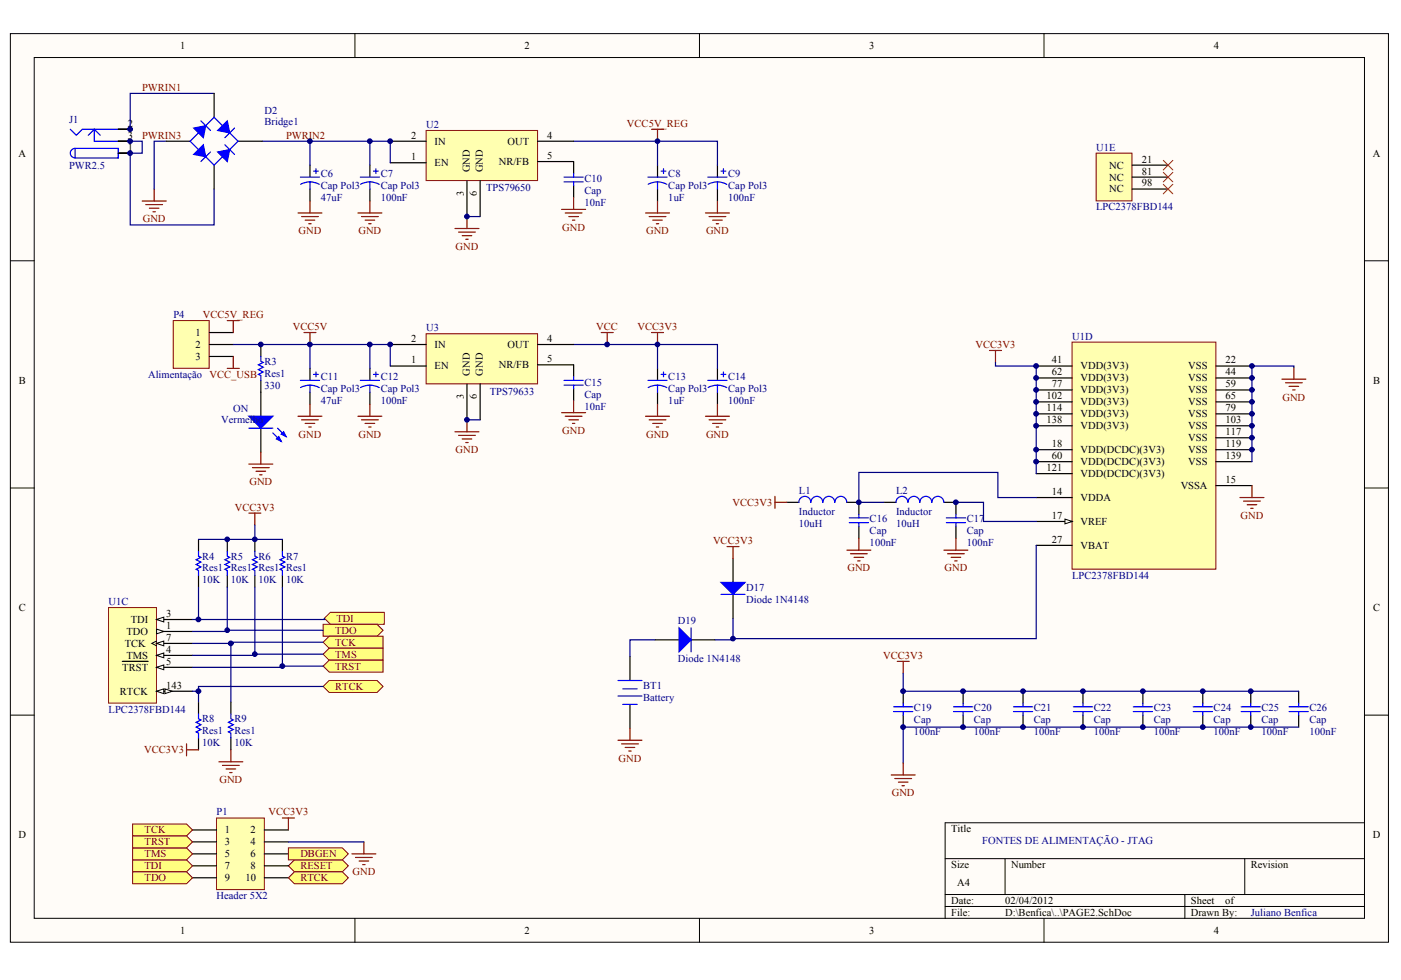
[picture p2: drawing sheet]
<svg xmlns="http://www.w3.org/2000/svg" width="289mm" height="202mm" viewBox="0 0 289 202" stroke-linecap="round" stroke-linejoin="round" font-family="sans-serif">
<defs><g id="words">
<g font-size="2.2">
<text x="37.1" y="10.1">1</text>
<text x="108.2" y="10.1">2</text>
<text x="179.2" y="10.1">3</text>
<text x="250.3" y="10.1">4</text>
<text x="26.4" y="26.1">2</text>
<text x="26.4" y="28.6">3</text>
<text x="84.8" y="28.6">2</text>
<text x="89.6" y="29.8">IN</text>
<text x="104.7" y="29.8">OUT</text>
<text x="112.9" y="28.6">4</text>
<text x="3.8" y="32.3">A</text>
<text x="26.4" y="31.1">1</text>
<text x="84.8" y="33">1</text>
<text x="89.6" y="34.3">EN</text>
<text x="102.9" y="34">NR/FB</text>
<text x="112.9" y="32.8">5</text>
<text x="228.7" y="34.8">NC</text>
<text x="235.4" y="33.5">21</text>
<text x="235.4" y="36">81</text>
<text x="283.1" y="32.3">A</text>
<text x="228.7" y="37.2">NC</text>
<text x="228.7" y="39.7">NC</text>
<text x="235.4" y="38.5">98</text>
<text x="40.3" y="69.3">1</text>
<text x="40.3" y="71.8">2</text>
<text x="84.8" y="70.5">2</text>
<text x="89.6" y="71.8">IN</text>
<text x="104.7" y="71.8">OUT</text>
<text x="112.9" y="70.5">4</text>
<text x="40.3" y="74.2">3</text>
<text x="84.8" y="75">1</text>
<text x="89.6" y="76.2">EN</text>
<text x="102.9" y="76">NR/FB</text>
<text x="112.9" y="74.7">5</text>
<text x="216.9" y="75">41</text>
<text x="216.9" y="77.4">62</text>
<text x="222.8" y="76.2">VDD(3V3)</text>
<text x="245.1" y="76.2">VSS</text>
<text x="252.7" y="75">22</text>
<text x="252.7" y="77.4">44</text>
<text x="3.9" y="79.2">B</text>
<text x="215.8" y="82.4">102</text>
<text x="216.9" y="79.9">77</text>
<text x="222.8" y="78.7">VDD(3V3)</text>
<text x="222.8" y="81.1">VDD(3V3)</text>
<text x="222.8" y="83.6">VDD(3V3)</text>
<text x="245.1" y="78.7">VSS</text>
<text x="245.1" y="81.1">VSS</text>
<text x="245.1" y="83.6">VSS</text>
<text x="252.7" y="79.9">59</text>
<text x="252.7" y="82.4">65</text>
<text x="283.2" y="79.2">B</text>
<text x="215.8" y="84.8">114</text>
<text x="215.8" y="87.3">138</text>
<text x="222.8" y="86.1">VDD(3V3)</text>
<text x="222.8" y="88.5">VDD(3V3)</text>
<text x="245.1" y="86.1">VSS</text>
<text x="245.1" y="88.5">VSS</text>
<text x="252.7" y="84.8">79</text>
<text x="252.7" y="87.3">103</text>
<text x="252.7" y="89.8">117</text>
<text x="216.9" y="92.2">18</text>
<text x="216.9" y="94.7">60</text>
<text x="222.8" y="93.5">VDD(DCDC)(3V3)</text>
<text x="222.8" y="95.9">VDD(DCDC)(3V3)</text>
<text x="245.1" y="91">VSS</text>
<text x="245.1" y="93.5">VSS</text>
<text x="245.1" y="95.9">VSS</text>
<text x="252.7" y="92.2">119</text>
<text x="252.7" y="94.7">139</text>
<text x="215.8" y="97.2">121</text>
<text x="222.8" y="98.4">VDD(DCDC)(3V3)</text>
<text x="243.5" y="100.9">VSSA</text>
<text x="252.7" y="99.6">15</text>
<text x="216.9" y="102.1">14</text>
<text x="216.9" y="107">17</text>
<text x="222.8" y="103.3">VDDA</text>
<text x="216.9" y="112">27</text>
<text x="222.8" y="108.3">VREF</text>
<text x="222.8" y="113.2">VBAT</text>
<text x="3.9" y="126">C</text>
<text x="26.1" y="131">TDO</text>
<text x="27" y="128.5">TDI</text>
<text x="34.3" y="127.3">3</text>
<text x="34.3" y="129.7">1</text>
<text x="283.2" y="126">C</text>
<text x="25.7" y="133.4">TCK</text>
<text x="26.1" y="135.9">TMS</text>
<text x="34.3" y="132.2">7</text>
<text x="34.3" y="134.7">4</text>
<text x="34.3" y="137.1">5</text>
<text x="24.7" y="143.3">RTCK</text>
<text x="25.2" y="138.4">TRST</text>
<text x="34.3" y="142.1">143</text>
<text x="3.8" y="172.9">D</text>
<text x="46.4" y="171.9">1</text>
<text x="51.7" y="171.9">2</text>
<text x="196.2" y="171.6">Title</text>
<text x="283.1" y="172.9">D</text>
<text x="46.4" y="174.4">3</text>
<text x="46.4" y="176.8">5</text>
<text x="46.4" y="179.3">7</text>
<text x="51.7" y="174.4">4</text>
<text x="51.7" y="176.8">6</text>
<text x="51.7" y="179.3">8</text>
<text x="196.2" y="179">Size</text>
<text x="208.5" y="179">Number</text>
<text x="257.9" y="179">Revision</text>
<text x="46.4" y="181.8">9</text>
<text x="50.6" y="181.8">10</text>
<text x="197.4" y="182.7">A4</text>
<text x="196.2" y="186.4">Date:</text>
<text x="196.2" y="188.9">File:</text>
<text x="207.3" y="186.4">02/04/2012</text>
<text x="207.3" y="188.9">D:\Benfica\..\PAGE2.SchDoc</text>
<text x="245.6" y="186.4">Sheet</text>
<text x="245.6" y="188.9">Drawn By:</text>
<text x="252.7" y="186.4">of</text>
<text x="37.1" y="192.6">1</text>
<text x="108.2" y="192.6">2</text>
<text x="179.2" y="192.6">3</text>
<text x="250.3" y="192.6">4</text>
</g>
<g font-size="2.2" fill="#800000">
<text x="29.3" y="18.7">PWRIN1</text>
<text x="29.3" y="28.6">PWRIN3</text>
<text x="59" y="28.6">PWRIN2</text>
<text x="129.3" y="26.1">VCC5V_REG</text>
<text x="29.4" y="45.9">GND</text>
<text x="116" y="47.6">GND</text>
<text x="61.6" y="48.3">GND</text>
<text x="73.9" y="48.3">GND</text>
<text x="94" y="51.5">GND</text>
<text x="133.3" y="48.3">GND</text>
<text x="145.6" y="48.3">GND</text>
<text x="41.8" y="65.6">VCC5V_REG</text>
<text x="60.4" y="68.1">VCC5V</text>
<text x="123" y="68.1">VCC</text>
<text x="131.5" y="68.1">VCC3V3</text>
<text x="201.2" y="71.8">VCC3V3</text>
<text x="43.2" y="77.9">VCC_USB</text>
<text x="264.5" y="82.6">GND</text>
<text x="116" y="89.5">GND</text>
<text x="61.6" y="90.3">GND</text>
<text x="73.9" y="90.3">GND</text>
<text x="94" y="93.5">GND</text>
<text x="133.3" y="90.3">GND</text>
<text x="145.6" y="90.3">GND</text>
<text x="51.4" y="100.1">GND</text>
<text x="48.4" y="105.3">VCC3V3</text>
<text x="151.1" y="104.3">VCC3V3</text>
<text x="255.8" y="107">GND</text>
<text x="147" y="112.2">VCC3V3</text>
<text x="174.8" y="117.9">GND</text>
<text x="194.8" y="117.9">GND</text>
<text x="69.1" y="130.7">TDO</text>
<text x="69.4" y="128.2">TDI</text>
<text x="69.1" y="133.2">TCK</text>
<text x="69.1" y="135.6">TMS</text>
<text x="182.1" y="135.9">VCC3V3</text>
<text x="69.1" y="138.1">TRST</text>
<text x="69.1" y="142.3">RTCK</text>
<text x="29.7" y="155.4">VCC3V3</text>
<text x="45.3" y="161.5">GND</text>
<text x="127.6" y="157.1">GND</text>
<text x="183.9" y="164.2">GND</text>
<text x="29.8" y="171.9">TCK</text>
<text x="55.3" y="168.2">VCC3V3</text>
<text x="29.8" y="179.3">TDI</text>
<text x="29.8" y="176.8">TMS</text>
<text x="29.8" y="174.4">TRST</text>
<text x="61.9" y="179.3">RESET</text>
<text x="61.9" y="176.8">DBGEN</text>
<text x="29.8" y="181.8">TDO</text>
<text x="61.9" y="181.8">RTCK</text>
<text x="72.7" y="180.5">GND</text>
</g>
<g font-size="2.2" fill="#000080">
<text x="54.5" y="23.4">D2</text>
<text x="14.2" y="25.4">J1</text>
<text x="54.5" y="25.9">Bridge1</text>
<text x="87.9" y="26.4">U2</text>
<text x="14.2" y="34.8">PWR2.5</text>
<text x="226.1" y="31.1">U1E</text>
<text x="66.1" y="41.4">47uF</text>
<text x="66.1" y="36.5">C6</text>
<text x="66.1" y="39">Cap Pol3</text>
<text x="78.5" y="41.4">100nF</text>
<text x="78.5" y="36.5">C7</text>
<text x="78.5" y="39">Cap Pol3</text>
<text x="100.3" y="39.5">TPS79650</text>
<text x="120.5" y="37.5">C10</text>
<text x="120.5" y="39.9">Cap</text>
<text x="137.8" y="41.4">1uF</text>
<text x="137.8" y="36.5">C8</text>
<text x="137.8" y="39">Cap Pol3</text>
<text x="150.2" y="41.4">100nF</text>
<text x="150.2" y="36.5">C9</text>
<text x="150.2" y="39">Cap Pol3</text>
<text x="120.5" y="42.4">10nF</text>
<text x="226.1" y="43.4">LPC2378FBD144</text>
<text x="35.8" y="65.6">P4</text>
<text x="87.9" y="68.3">U3</text>
<text x="221.1" y="70">U1D</text>
<text x="30.6" y="77.9">Alimentação</text>
<text x="54.5" y="75.2">R3</text>
<text x="54.5" y="77.7">Res1</text>
<text x="54.5" y="80.1">330</text>
<text x="66.1" y="83.4">47uF</text>
<text x="66.1" y="78.4">C11</text>
<text x="66.1" y="80.9">Cap Pol3</text>
<text x="78.5" y="83.4">100nF</text>
<text x="78.5" y="78.4">C12</text>
<text x="78.5" y="80.9">Cap Pol3</text>
<text x="101" y="81.4">TPS79633</text>
<text x="120.5" y="79.7">C15</text>
<text x="120.5" y="82.1">Cap</text>
<text x="137.8" y="83.4">1uF</text>
<text x="137.8" y="78.4">C13</text>
<text x="137.8" y="80.9">Cap Pol3</text>
<text x="150.2" y="83.4">100nF</text>
<text x="150.2" y="78.4">C14</text>
<text x="150.2" y="80.9">Cap Pol3</text>
<text x="45.6" y="87.3">Vermelho</text>
<text x="48.1" y="85.1">ON</text>
<text x="120.5" y="84.6">10nF</text>
<text x="164.8" y="101.8">L1</text>
<text x="184.8" y="101.8">L2</text>
<text x="164.8" y="106.3">Inductor</text>
<text x="179.3" y="107.8">C16</text>
<text x="184.8" y="106.3">Inductor</text>
<text x="199.4" y="107.8">C17</text>
<text x="164.8" y="108.8">10uH</text>
<text x="179.3" y="112.7">100nF</text>
<text x="179.3" y="110.2">Cap</text>
<text x="184.8" y="108.8">10uH</text>
<text x="199.4" y="112.7">100nF</text>
<text x="199.4" y="110.2">Cap</text>
<text x="41.7" y="115.4">R4</text>
<text x="41.7" y="117.9">Res1</text>
<text x="47.6" y="115.4">R5</text>
<text x="47.6" y="117.9">Res1 Res1 Res1</text>
<text x="53.3" y="115.4">R6</text>
<text x="59" y="115.4">R7</text>
<text x="221.1" y="119.4">LPC2378FBD144</text>
<text x="22.4" y="124.8">U1C</text>
<text x="41.7" y="120.3">10K</text>
<text x="47.6" y="120.3">10K</text>
<text x="53.3" y="120.3">10K</text>
<text x="59" y="120.3">10K</text>
<text x="153.9" y="121.8">D17</text>
<text x="153.9" y="124.3">Diode 1N4148</text>
<text x="139.8" y="128.7">D19</text>
<text x="139.8" y="136.6">Diode 1N4148</text>
<text x="132.6" y="142.1">BT1</text>
<text x="22.4" y="147">LPC2378FBD144</text>
<text x="41.7" y="149">R8</text>
<text x="48.4" y="149">R9</text>
<text x="132.6" y="144.5">Battery</text>
<text x="188.5" y="146.7">C19</text>
<text x="188.5" y="149.2">Cap</text>
<text x="200.8" y="146.7">C20</text>
<text x="200.8" y="149.2">Cap</text>
<text x="213.2" y="146.7">C21</text>
<text x="213.2" y="149.2">Cap</text>
<text x="225.6" y="146.7">C22</text>
<text x="225.6" y="149.2">Cap</text>
<text x="237.9" y="146.7">C23</text>
<text x="237.9" y="149.2">Cap</text>
<text x="250.3" y="146.7">C24</text>
<text x="250.3" y="149.2">Cap</text>
<text x="260.2" y="146.7">C25</text>
<text x="260.2" y="149.2">Cap</text>
<text x="270" y="146.7">C26</text>
<text x="270" y="149.2">Cap</text>
<text x="41.7" y="153.9">10K</text>
<text x="41.7" y="151.4">Res1</text>
<text x="48.4" y="153.9">10K</text>
<text x="48.4" y="151.4">Res1</text>
<text x="188.5" y="151.7">100nF</text>
<text x="200.8" y="151.7">100nF</text>
<text x="213.2" y="151.7">100nF</text>
<text x="225.6" y="151.7">100nF</text>
<text x="237.9" y="151.7">100nF</text>
<text x="250.3" y="151.7">100nF</text>
<text x="260.2" y="151.7">100nF</text>
<text x="270" y="151.7">100nF</text>
<text x="44.6" y="168.2">P1</text>
<text x="202.6" y="174.1">FONTES DE ALIMENTAÇÃO - JTAG</text>
<text x="44.6" y="185.5">Header 5X2</text>
<text x="257.9" y="188.9">Juliano Benfica</text>
</g>
<g font-size="2.1">
<text x="96.9" y="35.5" transform="rotate(-90 96.9 35.5)">GND</text>
<text x="99.6" y="35.5" transform="rotate(-90 99.6 35.5)">GND</text>
<text x="95.6" y="40.4" transform="rotate(-90 95.6 40.4)">3</text>
<text x="98.4" y="40.4" transform="rotate(-90 98.4 40.4)">6</text>
<text x="96.9" y="77.5" transform="rotate(-90 96.9 77.5)">GND</text>
<text x="99.6" y="77.5" transform="rotate(-90 99.6 77.5)">GND</text>
<text x="95.6" y="82.3" transform="rotate(-90 95.6 82.3)">3</text>
<text x="98.4" y="82.3" transform="rotate(-90 98.4 82.3)">6</text>
</g>
</g></defs>
<g fill="#fffcf8" stroke="#000" stroke-width=".21">
<path d="M2.1 6.9h284.2v187.5h-284.2z"/>
<path d="M7.1 11.9h274.3v177.5h-274.3z"/>
</g>
<g fill="none" stroke="#000" stroke-width=".21">
<path d="M73.2 6.9v5M144.2 6.9v5M215.3 6.9v5M2.1 53.8h5M281.4 53.8h5M2.1 100.7h5M281.4 100.7h5M2.1 147.5h5M281.4 147.5h5M194.9 177.1h86.5M207.3 177.1v7.4M256.7 177.1v7.4"/>
<path d="M281.4 169.7h-86.5v19.7M73.2 189.4v5M144.2 189.4v5M194.9 184.5h86.5M194.9 187h86.5M215.3 189.4v5M244.3 184.5v4.9"/>
</g>
<path d="M22.4 125.3h9.9v19.7h-9.9z" fill="#ffffb0" stroke="#800000" stroke-width=".21"/>
<path d="M32.3 127.8h7.4" fill="none" stroke="#000" stroke-width=".25"/>
<path d="M32.3 127.8l1.5-.5v1z" fill="#fffcf8" stroke="#000" stroke-width=".21"/>
<path d="M32.3 130.3h7.4" fill="none" stroke="#000" stroke-width=".25"/>
<path d="M32.3 129.8l1.5 .5-1.5 .4z" fill="#fffcf8" stroke="#000" stroke-width=".21"/>
<path d="M32.3 132.7h7.4" fill="none" stroke="#000" stroke-width=".25"/>
<path d="M32.3 132.2l-1 .5 1 .5" fill="none" stroke="#000" stroke-width=".21"/>
<path d="M32.3 132.7l1.5-.5v1z" fill="#fffcf8" stroke="#000" stroke-width=".21"/>
<path d="M32.3 135.2h7.4" fill="none" stroke="#000" stroke-width=".25"/>
<path d="M32.3 135.2l1.5-.5v1z" fill="#fffcf8" stroke="#000" stroke-width=".21"/>
<path d="M32.3 137.7h7.4" fill="none" stroke="#000" stroke-width=".25"/>
<path d="M32.3 137.7l1.5-.5v.9z" fill="#fffcf8" stroke="#000" stroke-width=".21"/>
<path d="M25.2 136.4h5.4M32.3 142.6h7.4" fill="none" stroke="#000" stroke-width=".25"/>
<g fill="#fffcf8" stroke="#000" stroke-width=".21">
<path d="M32.3 142.6l1.5-.5v1z"/>
<path d="M34 142.1l1.5 .5-1.5 .5z"/>
</g>
<path d="M221.1 70.6h29.6v46.8h-29.6z" fill="#ffffb0" stroke="#800000" stroke-width=".21"/>
<g fill="none" stroke="#000" stroke-width=".25">
<path d="M213.7 75.5h7.4M213.7 78h7.4M250.8 75.5h7.4M250.8 78h7.4M213.7 80.4h7.4M213.7 82.9h7.4M213.7 85.4h7.4M213.7 87.8h7.4M213.7 92.8h7.4M213.7 95.2h7.4M213.7 97.7h7.4M250.8 80.4h7.4"/>
<path d="M250.8 82.9h7.4M250.8 85.4h7.4M250.8 87.8h7.4M250.8 90.3h7.4M250.8 92.8h7.4M250.8 95.2h7.4M213.7 102.6h7.4M213.7 107.6h7.4M250.8 100.2h7.4"/>
</g>
<path d="M219.6 107.1l1.5 .5-1.5 .5z" fill="#fffcf8" stroke="#000" stroke-width=".21"/>
<path d="M213.7 112.5h7.4" fill="none" stroke="#000" stroke-width=".25"/>
<path d="M226.1 31.6h7.3v9.8h-7.3z" fill="#ffffb0" stroke="#800000" stroke-width=".21"/>
<g fill="none" stroke="#000" stroke-width=".25">
<path d="M44.2 19.3v4.9M24.4 31.6h2.5M24.4 26.7h2.5M24.4 29.1h2.5M34.3 29.1h4.9M44.2 34.1v4.9M49.1 29.1h4.9M63.9 34.1v2.4M63.9 39v2.5M76.3 34.1v2.4M76.3 39v2.5M118.3 33.3v2.5"/>
<path d="M118.3 38.3v2.4M135.6 34.1v2.4M135.6 39v2.5M148 34.1v2.4M148 39v2.5M233.5 34.1h7.4M233.5 36.5h7.4M233.5 39h7.4M53.8 71.1v2.4M53.8 78.5v7.4M63.9 76v2.5M76.3 76v2.5"/>
<path d="M118.3 75.3v2.4M135.6 76v2.5M148 76v2.5M53.8 88.3v5M63.9 80.9v2.5M76.3 80.9v2.5M118.3 80.2v2.5M135.6 80.9v2.5M148 80.9v2.5M40.9 111.3v2.4M40.9 118.7v2.4M46.9 111.3v2.4"/>
<path d="M46.9 118.7v2.4M52.6 111.3v2.4M52.6 118.7v2.4M58.2 111.3v2.4M58.2 118.7v2.4M162.3 103.6h2.5M174.6 103.6h2.5v2.5M177.1 108.5v2.5M182.3 103.6h2.5M194.7 103.6h2.4v2.5M197.1 108.5v2.5M40.9 144.8v2.5"/>
<path d="M40.9 152.2v2.5M47.6 144.8v2.5M47.6 152.2v2.5M186.3 142.6v2.4M186.3 147.5v2.5M198.6 142.6v2.4M198.6 147.5v2.5M211 142.6v2.4M211 147.5v2.5M223.3 142.6v2.4M223.3 147.5v2.5M235.7 142.6v2.4"/>
<path d="M235.7 147.5v2.5M248.1 142.6v2.4M248.1 147.5v2.5M257.9 142.6v2.4M257.9 147.5v2.5M267.8 142.6v2.4M267.8 147.5v2.5"/>
</g>
<g fill="none" stroke="#800000" stroke-width=".25">
<path d="M31.8 39v2.5M134.4 26.7h2.4M135.6 26.7v2.4M29.3 41.5h5M30.1 42.2h3.4M30.8 42.9h2M31.5 43.7h.5M61.5 43.9h4.9M62.2 44.7h3.5M62.9 45.4h2M63.7 46.1h.5M63.9 41.5v2.4"/>
<path d="M73.8 43.9h5M74.6 44.7h3.4M75.3 45.4h2M76 46.1h.5M76.3 41.5v2.4M93.8 47.1h5M94.6 47.9h3.4M95.3 48.6h2M96.1 49.4h.4M96.3 44.7v2.4M115.8 43.2h5M116.6 43.9h3.4"/>
<path d="M117.3 44.7h2M118.1 45.4h.4M118.3 40.7v2.5M133.1 43.9h5M133.9 44.7h3.4M134.6 45.4h2M135.4 46.1h.4M135.6 41.5v2.4M145.5 43.9h4.9M146.2 44.7h3.5M147 45.4h1.9M147.7 46.1h.5"/>
<path d="M148 41.5v2.4M134.4 68.6h2.4M135.6 68.6v2.5M204.1 72.3h2.4M205.3 72.3v2.5M264.4 78.2h4.9M265.1 79h3.5M265.8 79.7h2M266.8 75.7v2.5M51.3 95.7h5M52.1 96.5h3.4M52.8 97.2h2"/>
<path d="M53.5 97.9h.5M53.8 93.3v2.4M61.5 85.9h4.9M62.2 86.6h3.5M62.9 87.3h2M63.7 88.1h.5M63.9 83.4v2.5M73.8 85.9h5M74.6 86.6h3.4M75.3 87.3h2M76 88.1h.5M76.3 83.4v2.5"/>
<path d="M93.8 89.1h5M94.6 89.8h3.4M95.3 90.5h2M96.1 91.3h.4M96.3 86.6v2.5M115.8 85.1h5M116.6 85.9h3.4M117.3 86.6h2M118.1 87.3h.4M118.3 82.7v2.4M133.1 85.9h5M133.9 86.6h3.4"/>
<path d="M134.6 87.3h2M135.4 88.1h.4M135.6 83.4v2.5M145.5 85.9h4.9M146.2 86.6h3.5M147 87.3h1.9M147.7 88.1h.5M148 83.4v2.5M266.6 80.4h.5M51.3 105.8h2.5M52.6 105.8v2.5M159.8 102.4v2.4"/>
<path d="M159.8 103.6h2.5M174.6 113.5h5M175.4 114.2h3.5M176.1 115h2M176.9 115.7h.5M177.1 111v2.5M194.7 113.5h4.9M195.4 114.2h3.5M196.2 115h1.9M196.9 115.7h.5M197.1 111v2.5M255.7 102.6h5"/>
<path d="M256.5 103.4h3.4M257.2 104.1h2M257.9 104.8h.5M258.2 100.2v2.4M185 136.4h2.5M186.3 136.4v2.5M38.5 153.4v2.5M38.5 154.7h2.4M45.1 157.1h5M45.9 157.9h3.4M46.6 158.6h2M47.4 159.4h.5"/>
<path d="M47.6 154.7v2.4M183.8 159.8h4.9M186.3 157.4v2.4M184.5 160.6h3.5M185.3 161.3h2M186 162.1h.5"/>
</g>
<g fill="none" stroke="#00f" stroke-width=".25">
<path d="M14.5 26.7l1.2 1.2 1.3-1.2h7.4M15.5 30.6a.97 .97 0 0 0-1 1 .97 .97 0 0 0 1 1M15.5 30.6h8.9v2h-8.9zM18.2 27.9l1.2-1.2v2.4h5M19.4 26.7l1.3 1.2M39.2 29.1l5-4.9 4.9 4.9-4.9 5zM41.4 24.9l2 2M43.4 31.4l-2 1.9M46.4 29.9l2 1.9M48.4 26.4l-2 2M61.9 36.5h4M63.9 37.5l1.2 .2 .7 .3"/>
<path d="M63.9 37.5l-.8 .1-1.1 .4M63.9 37.5v1.5M64.7 35.3h1M65.2 34.8v1M74.3 36.5h4M76.3 37.5l1.2 .2 .7 .3M76.3 37.5l-.8 .1-1.1 .4M76.3 37.5v1.5M77 35.3h1M77.5 34.8v1M116.3 36.5h4M116.3 37.5h4"/>
<path d="M118.3 35.8v.7M118.3 37.5v.8M133.6 36.5h4M135.6 37.5l1.2 .2 .7 .3M135.6 37.5l-.8 .1-1.1 .4M135.6 37.5v1.5M136.3 35.3h1M136.8 34.8v1M146 36.5h3.9M148 37.5l1.1 .2 .8 .3M148 37.5l-.8 .1-1.2 .4M148 37.5v1.5"/>
<path d="M148.7 35.3h1M149.2 34.8v1M53.8 73.5v1l.5 .3-1 .5 1 .4-1 .5 1 .5-1 .5 .5 .3v1M61.9 78.5h4M63.9 79.4l.8 .1 1.1 .5M63.9 79.4l-1.2 .2-.7 .3M63.9 79.4v1.5M64.7 77.2h1M65.2 76.7v1M74.3 78.5h4M76.3 79.4l.8 .1 1.1 .5M76.3 79.4l-1.2 .2-.7 .3"/>
<path d="M76.3 79.4v1.5M77 77.2h1M77.5 76.7v1M116.3 78.5h4M116.3 79.4h4M118.3 77.7v.8M118.3 79.4v.8M133.6 78.5h4M135.6 79.4l.8 .1 1.1 .5M135.6 79.4l-1.2 .2-.7 .3M135.6 79.4v1.5M136.3 77.2h1"/>
<path d="M136.8 76.7v1M146 78.5h3.9M148 79.4l.8 .1 1.1 .5M148 79.4l-1.2 .2-.8 .3M148 79.4v1.5M148.7 77.2h1M149.2 76.7v1M51.3 88.3h5M56.3 89.3l1.7 1.7M57.3 88.3l1.7 1.8M40.9 113.7v1l.5 .3-1 .5 1 .4-1 .5 1 .5-1 .5 .5 .3v1M46.9 113.7v1l.5 .3-1 .5 1 .4-1 .5 1 .5-1 .5 .5 .3v1"/>
<path d="M52.6 113.7v1l.5 .3-1 .5 1 .4-1 .5 1 .5-1 .5 .5 .3v1M58.2 113.7v1l.5 .3-1 .5 1 .4-1 .5 1 .5-1 .5 .5 .3v1M167.2 103.6a1.24 1.24 0 0 0-1.2-1.2 1.24 1.24 0 0 0-1.3 1.2M169.7 103.6a1.22 1.22 0 0 0-1.2-1.2 1.22 1.22 0 0 0-1.3 1.2M172.2 103.6a1.22 1.22 0 0 0-1.3-1.2 1.22 1.22 0 0 0-1.2 1.2M174.6 103.6a1.22 1.22 0 0 0-1.2-1.2 1.22 1.22 0 0 0-1.2 1.2M175.1 106.8h4M175.1 107.8h4M177.1 106.1v.7M177.1 107.8v.7M187.2 103.6a1.22 1.22 0 0 0-1.2-1.2 1.22 1.22 0 0 0-1.2 1.2M194.6 103.6a1.24 1.24 0 0 0-1.2-1.2 1.24 1.24 0 0 0-1.2 1.2 1.24 1.24 0 0 0-1.3-1.2 1.24 1.24 0 0 0-1.2 1.2 1.22 1.22 0 0 0-1.2-1.2 1.22 1.22 0 0 0-1.2 1.2"/>
<path d="M195.2 106.8h3.9M195.2 107.8h3.9M197.1 106.1v.7M197.1 107.8v.7M40.9 147.3v1l.5 .2-1 .5 1 .5-1 .5 1 .5-1 .5 .5 .2v1M47.6 147.3v1l.5 .2-1 .5 1 .5-1 .5 1 .5-1 .5 .5 .2v1M184.3 145.8h3.9M184.3 146.8h3.9M186.3 145v.8M186.3 146.8v.7M196.6 145.8h4M196.6 146.8h4"/>
<path d="M198.6 145v.8M198.6 146.8v.7M209 145.8h4M209 146.8h4M211 145v.8M211 146.8v.7M221.4 145.8h3.9M221.4 146.8h3.9M223.3 145v.8M223.3 146.8v.7M233.7 145.8h4M233.7 146.8h4"/>
<path d="M235.7 145v.8M235.7 146.8v.7M246.1 145.8h3.9M246.1 146.8h3.9M248.1 145v.8M248.1 146.8v.7M256 145.8h3.9M256 146.8h3.9M257.9 145v.8M257.9 146.8v.7M265.8 145.8h4M265.8 146.8h4"/>
<path d="M267.8 145v.8M267.8 146.8v.7"/>
</g>
<g fill="none" stroke="#000080" stroke-width=".25">
<path d="M44.2 19.3h-17.3v7.4M26.9 29.1h2.4v2.5h-2.4v14.8h17.3v-7.4M34.3 29.1h-2.5v9.9M54 29.1h9.9M63.9 34.1v-5h12.4v5M118.3 29.1h29.7v5M135.6 29.1v5M63.9 76v-4.9h12.4v4.9M118.3 71.1h29.7v4.9M135.6 71.1v4.9M205.3 74.8v.7h8.4v22.2M266.8 75.7v-.2h-8.6v19.7"/>
<path d="M52.6 108.3v3M197.1 103.6h5.7v4h10.9M213.7 102.6h-7.9v-5.2h-28.7v6.2h5.2M186.3 138.9v3.7h81.5M39.7 142.6h1.2v2.2M267.8 150h-81.5v7.4"/>
</g>
<g fill="#00f" stroke="#00f" stroke-width=".25">
<path d="M40 26.4l2.4-.5-.5 2.5z"/>
<path d="M44.9 26.9l2-2 .5 2.5z"/>
<path d="M40 31.8l1.9-1.9 .5 2.4z"/>
<path d="M44.9 31.4l2.5-.5-.5 2.4z"/>
<path d="M51.3 85.9h5l-2.5 2.4z"/>
<path d="M57 90.5l.5-.4 .5 .9z"/>
<path d="M58 89.6l.5-.5 .5 1z"/>
</g>
<path d="M239.9 33.1l2 2M239.9 35.5l2 2M239.9 38l2 2M241.9 33.1l-2 2M241.9 35.5l-2 2M241.9 38l-2 2" fill="none" stroke="#f00" stroke-width=".21"/>
<path d="M59.5 178.6l1.2-1.2h9.9l1.2 1.2-1.2 1.2h-9.9z" fill-rule="evenodd" fill="#ffff80" stroke="#800000" stroke-width=".21"/>
<path d="M87.9 26.9h23v10.3h-23z" fill="#ffffb0" stroke="#800000" stroke-width=".21"/>
<path d="M80.5 29.1h7.4M80.5 33.6h7.4M96.3 37.3v7.4M99 37.3v7.4M110.9 29.1h7.4M110.9 33.3h7.4" fill="none" stroke="#000" stroke-width=".25"/>
<path d="M87.9 68.8h23v10.4h-23z" fill="#ffffb0" stroke="#800000" stroke-width=".21"/>
<path d="M80.5 71.1h7.4M80.5 75.5h7.4M96.3 79.2v7.4M99 79.2v7.4M110.9 71.1h7.4M110.9 75.3h7.4" fill="none" stroke="#000" stroke-width=".25"/>
<path d="M76.3 29.1h4.2v4.5M96.3 44.7h2.7M76.3 71.1h4.2v4.4M96.3 86.6h2.7" fill="none" stroke="#000080" stroke-width=".25"/>
<path d="M35.7 66.1h7.4v9.9h-7.4z" fill="#ffffb0" stroke="#800000" stroke-width=".21"/>
<path d="M43.2 68.6h4.9M43.2 71.1h4.9M43.2 73.5h4.9M151.2 115.2v4.9M129.9 135.4v5M135.1 132h4.9M142.5 132h5M151.2 122.6v4.9M129.9 145.3v4.9" fill="none" stroke="#000" stroke-width=".25"/>
<path d="M48.1 71.1h15.8M40.9 111.3h17.3M213.7 112.5v19.2h-62.5v.3h-3.7M135.1 132h-5.2v3.4M151.2 127.5v4.2" fill="none" stroke="#000080" stroke-width=".25"/>
<g fill="none" stroke="#800000" stroke-width=".25">
<path d="M46.9 66.1h2.4M46.9 76h2.4M48.1 66.1v2.5M48.1 73.5v2.5M62.7 68.6h2.5M63.9 68.6v2.5M149.9 112.7h2.5M151.2 112.7v2.5M127.4 152.7h5M128.2 153.4h3.4M128.9 154.2h2M129.7 154.9h.5"/>
<path d="M129.9 150.2v2.5"/>
</g>
<g fill="#00f" stroke="#00f" stroke-width=".25">
<path d="M148.7 120.1h4.9l-2.4 2.5z"/>
<path d="M140 129.5l2.5 2.5-2.5 2.4z"/>
</g>
<path d="M142.5 129.5v4.9M148.7 122.6h4.9M127.4 143.6h5M127.4 140.4h5M128.4 142.1h3M128.4 145.3h3" fill="none" stroke="#00f" stroke-width=".25"/>
<path d="M44.6 168.7h9.9v14.8h-9.9z" fill="#ffffb0" stroke="#800000" stroke-width=".21"/>
<path d="M39.7 171.2h4.9M39.7 173.7h4.9M39.7 176.1h4.9M39.7 178.6h4.9M54.5 171.2h5M54.5 173.7h5M54.5 176.1h5M54.5 178.6h5M39.7 181.1h4.9M54.5 181.1h5" fill="none" stroke="#000" stroke-width=".25"/>
<path d="M58.2 168.7h2.5M59.5 168.7v2.5M72.6 176.1h4.9M73.3 176.9h3.5M74.1 177.6h1.9M74.8 178.3h.5M75 173.7v2.4" fill="none" stroke="#800000" stroke-width=".25"/>
<path d="M59.5 174.9h11.1l1.2 1.2-1.2 1.3h-11.1z" fill-rule="evenodd" fill="#ffff80" stroke="#800000" stroke-width=".21"/>
<path d="M39.7 132.7h7.9v12.1M59.5 173.7h15.5" fill="none" stroke="#000080" stroke-width=".25"/>
<g fill="#ffff80" stroke="#800000" stroke-width=".21">
<path d="M66.9 127.5l1.2-1.2h11.1v2.5h-11.1z" fill-rule="evenodd"/>
<path d="M66.6 128.8h11.2l1.2 1.2-1.2 1.2h-11.2z" fill-rule="evenodd"/>
<path d="M66.6 132.5l1.3-1.3h11.1v2.5h-11.1z" fill-rule="evenodd"/>
<path d="M66.6 134.9l1.3-1.2h11.1v2.5h-11.1z" fill-rule="evenodd"/>
<path d="M66.6 137.4l1.3-1.2h11.1v2.4h-11.1z" fill-rule="evenodd"/>
<path d="M66.6 141.6l1.3-1.2h9.9l1.2 1.2-1.2 1.2h-9.9z" fill-rule="evenodd"/>
</g>
<path d="M46.9 121.1v8.9M52.6 121.1v13.8M58.2 121.1v16.3M66.6 130h-19.7v.3h-7.2M66.6 132.5h-19v.2M66.6 134.9h-14v.3h-12.9M66.6 137.4h-8.4v.3h-18.5M66.6 141.6h-25.7v1" fill="none" stroke="#000080" stroke-width=".25"/>
<g fill="#ffff80" stroke="#800000" stroke-width=".21">
<path d="M27.3 177.4h11.2l1.2 1.2-1.2 1.2h-11.2z" fill-rule="evenodd"/>
<path d="M27.3 179.8h11.2l1.2 1.3-1.2 1.2h-11.2z" fill-rule="evenodd"/>
<path d="M27.3 170h11.2l1.2 1.2-1.2 1.2h-11.2z" fill-rule="evenodd"/>
<path d="M27.3 174.9h11.2l1.2 1.2-1.2 1.3h-11.2z" fill-rule="evenodd"/>
<path d="M27.3 172.4h11.2l1.2 1.3-1.2 1.2h-11.2z" fill-rule="evenodd"/>
<path d="M59.5 181.1l1.2-1.3h9.9l1.2 1.3-1.2 1.2h-9.9z" fill-rule="evenodd"/>
</g>
<path d="M39.7 127.8h1.2M40.9 121.1v6.7h26v-.3" fill="none" stroke="#000080" stroke-width=".25"/>
<path d="M124 68.6h2.5M125.2 68.6v2.5" fill="none" stroke="#800000" stroke-width=".25"/>
<g fill="#000080" stroke="#000080" stroke-width=".21">
<circle cx="26.8" cy="31.6" r=".49"/>
<circle cx="26.8" cy="29.1" r=".49"/>
<circle cx="26.8" cy="26.7" r=".49"/>
<circle cx="40.9" cy="142.6" r=".49"/>
<circle cx="40.9" cy="127.8" r=".49"/>
<circle cx="46.9" cy="130" r=".48"/>
<circle cx="46.9" cy="111.2" r=".48"/>
<circle cx="47.6" cy="132.7" r=".49"/>
<circle cx="52.5" cy="134.9" r=".48"/>
<circle cx="52.5" cy="111.2" r=".48"/>
<circle cx="53.8" cy="71" r=".48"/>
<circle cx="58.2" cy="137.4" r=".49"/>
<circle cx="63.9" cy="71" r=".49"/>
<circle cx="63.9" cy="29.1" r=".49"/>
<circle cx="76.3" cy="71" r=".49"/>
<circle cx="76.3" cy="29.1" r=".49"/>
<circle cx="80.5" cy="71" r=".49"/>
<circle cx="80.5" cy="29.1" r=".49"/>
<circle cx="96.3" cy="86.6" r=".48"/>
<circle cx="96.3" cy="44.7" r=".48"/>
<circle cx="125.2" cy="71" r=".48"/>
<circle cx="135.6" cy="71" r=".48"/>
<circle cx="135.6" cy="29.1" r=".48"/>
<circle cx="151.2" cy="131.7" r=".48"/>
<circle cx="177.1" cy="103.6" r=".48"/>
<circle cx="186.2" cy="150" r=".49"/>
<circle cx="186.2" cy="142.6" r=".49"/>
<circle cx="197.1" cy="103.6" r=".49"/>
<circle cx="198.6" cy="150" r=".49"/>
<circle cx="198.6" cy="142.6" r=".49"/>
<circle cx="211" cy="150" r=".48"/>
<circle cx="211" cy="142.6" r=".48"/>
<circle cx="213.7" cy="95.2" r=".49"/>
<circle cx="213.7" cy="92.8" r=".49"/>
<circle cx="213.7" cy="87.8" r=".49"/>
<circle cx="213.7" cy="85.4" r=".49"/>
<circle cx="213.7" cy="82.9" r=".49"/>
<circle cx="213.7" cy="80.4" r=".49"/>
<circle cx="213.7" cy="78" r=".49"/>
<circle cx="213.7" cy="75.5" r=".49"/>
<circle cx="223.3" cy="150" r=".48"/>
<circle cx="223.3" cy="142.6" r=".48"/>
<circle cx="235.7" cy="150" r=".48"/>
<circle cx="235.7" cy="142.6" r=".48"/>
<circle cx="248" cy="150" r=".48"/>
<circle cx="248" cy="142.6" r=".48"/>
<circle cx="257.9" cy="150" r=".48"/>
<circle cx="257.9" cy="142.6" r=".48"/>
<circle cx="258.2" cy="92.8" r=".48"/>
<circle cx="258.2" cy="90.3" r=".48"/>
<circle cx="258.2" cy="87.8" r=".48"/>
<circle cx="258.2" cy="85.4" r=".48"/>
<circle cx="258.2" cy="82.9" r=".48"/>
<circle cx="258.2" cy="80.4" r=".48"/>
<circle cx="258.2" cy="78" r=".48"/>
<circle cx="258.2" cy="75.5" r=".48"/>
</g>
<use href="#words"/>
</svg>
